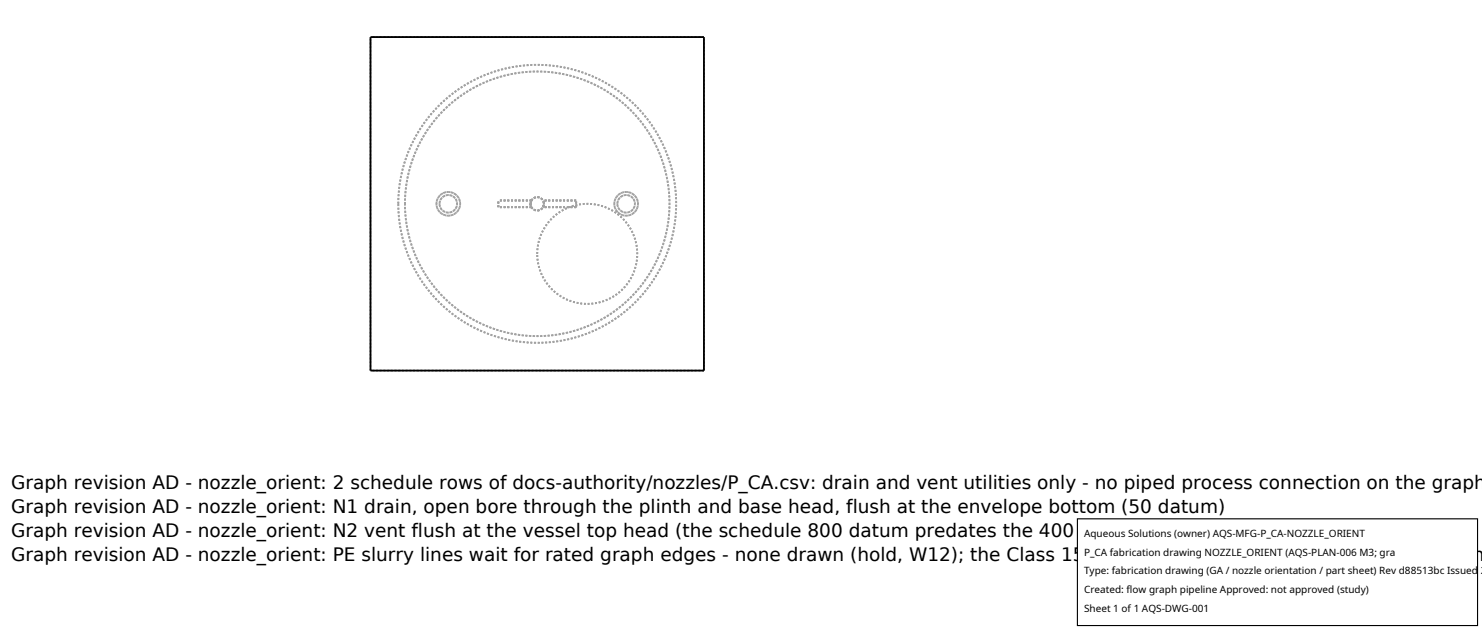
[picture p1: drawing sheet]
<svg xmlns="http://www.w3.org/2000/svg" width="212mm" height="90mm" viewBox="0 0 212 90" stroke-linecap="round" stroke-linejoin="round" font-family="sans-serif">
<defs><g id="words">
<g font-size="2.6">
<text x="1.6" y="69.8">Graph revision AD - nozzle_orient: 2 schedule rows of docs-authority/nozzles/P_CA.csv: drain and vent utilities only - no piped process connection on the graph</text>
<text x="1.6" y="73.3">Graph revision AD - nozzle_orient: N1 drain, open bore through the plinth and base head, flush at the envelope bottom (50 datum)</text>
<text x="1.6" y="76.7">Graph revision AD - nozzle_orient: N2 vent flush at the vessel top head (the schedule 800 datum predates the 400 box, W12)</text>
<text x="1.6" y="80.2">Graph revision AD - nozzle_orient: PE slurry lines wait for rated graph edges - none drawn (hold, W12); the Class 150 rating column carried verbatim as text, n</text>
</g>
<g font-size="1.4">
<text x="154.8" y="76.6">Aqueous Solutions (owner) AQS-MFG-P_CA-NOZZLE_ORIENT</text>
<text x="154.8" y="79.3">P_CA fabrication drawing NOZZLE_ORIENT (AQS-PLAN-006 M3; gra</text>
<text x="154.8" y="82">Type: fabrication drawing (GA / nozzle orientation / part sheet) Rev d88513bc Issued 2</text>
<text x="154.8" y="84.7">Created: flow graph pipeline Approved: not approved (study)</text>
<text x="154.8" y="87.4">Sheet 1 of 1 AQS-DWG-001</text>
</g>
</g></defs>
<g fill="none" stroke="#a0a0a0" stroke-width=".26" stroke-dasharray=".3 .3" stroke-linecap="butt">
<path d="M100.5 5.3h-47.6M56.9 29.1l.1 1.9 .2 1.9 .5 1.8 .6 1.8 .9 1.9 1 1.6 1.1 1.6 1.4 1.5 1.3 1.2 1.6 1.2 1.8 1.1 1.7 .8 1.8 .7 2 .5 1.8 .2 1.9 .1h2l1.8-.3 1.9-.4 1.9-.7 1.8-.8 1.6-1 1.5-1.1 1.5-1.3 1.4-1.5 1.1-1.5 1-1.6 .8-1.7 .8-2 .4-1.8 .3-1.9 .2-2-.1-2.1-.3-1.9-.4-1.8-.7-1.8-.8-1.9-.9-1.5-1.2-1.7-1.3-1.4-1.4-1.3-1.6-1.2-1.7-1-1.7-.8-1.9-.8-1.9-.4-2-.3-1.9-.1h-1.9l-1.9 .3-1.8 .5-2 .6-1.7 .8-1.6 1-1.7 1.2-1.5 1.4-1.4 1.5-1.1 1.6-1 1.6-.9 1.9-.6 1.8-.5 1.8-.2 1.9-.1 1.9M56.9 29.1l.1-1.9 .2-1.9 .5-1.8 .6-1.8 .9-1.9 1-1.6 1.1-1.6 1.4-1.5 1.3-1.2 1.6-1.2 1.8-1.1 1.7-.8 1.8-.7 2-.5 1.8-.2 1.9-.1h2l1.8 .3 1.9 .5 1.9 .6 1.8 .8 1.6 1 1.5 1.1 1.5 1.3 1.4 1.5 1.1 1.5 1 1.6 .8 1.7 .8 2 .4 1.8 .3 1.9 .2 2-.1 2.1-.3 1.9-.4 1.8-.7 1.8-.8 1.9-.9 1.5-1.2 1.7-1.3 1.4-1.4 1.3-1.6 1.2-1.7 1-1.7 .9-1.9 .7-1.9 .4-2 .3-1.9 .1h-1.9l-1.9-.3-1.8-.4-2-.7-1.7-.8-1.6-1-1.7-1.2-1.5-1.4-1.4-1.5-1.1-1.6-1-1.6-.9-1.9-.6-1.8-.5-1.8-.2-1.9-.1-1.9M57.8 29.1l.1-1.8 .3-1.9 .5-1.8 .6-1.7 .7-1.6 1-1.7 1.2-1.6 1.2-1.3 1.4-1.2 1.3-1 1.6-1 1.8-.9 1.8-.6 1.6-.4 1.9-.3 1.8-.1 1.9 .1 1.8 .3 1.8 .4 1.8 .6 1.8 .9 1.4 .8 1.5 1.1 1.4 1.3 1.3 1.3 1.1 1.5 .9 1.5 .8 1.8 .7 1.7 .4 1.8 .3 1.9 .1 1.8-.1 1.9-.2 1.8-.5 2-.6 1.6-.7 1.5-1 1.7-1.2 1.7-1.2 1.2-1.2 1.2-1.6 1.2-1.6 .9-1.7 .8-1.7 .7-1.7 .4-2 .3-1.8 .1-1.7-.1-2-.3-1.8-.4-1.6-.6-1.7-.7-1.6-1-1.6-1.2-1.4-1.2-1.2-1.3-1.2-1.6-1-1.7-.7-1.6-.6-1.7-.5-1.8-.3-1.8-.1-1.9M57.8 29.1l.1 1.9 .3 1.8 .5 1.8 .6 1.7 .7 1.6 1 1.7 1.2 1.6 1.2 1.3 1.4 1.2 1.3 1 1.6 1 1.8 .9 1.8 .6 1.6 .4 1.9 .3 1.8 .1 1.9-.1 1.8-.2 1.8-.5 1.8-.6 1.8-.9 1.4-.8 1.5-1.1 1.4-1.3 1.3-1.3 1.1-1.5 .9-1.5 .8-1.8 .7-1.7 .4-1.8 .3-1.9 .1-1.8-.1-1.9-.2-1.8-.5-2-.6-1.6-.7-1.5-1-1.7-1.2-1.7-1.2-1.2-1.2-1.2-1.6-1.2-1.6-.9-1.7-.8-1.7-.7-1.7-.4-2-.3-1.8-.1-1.7 .1-2 .3-1.8 .4-1.6 .6-1.7 .8-1.6 .9-1.6 1.2-1.4 1.2-1.2 1.3-1.2 1.6-1 1.7-.7 1.6-.6 1.7-.5 1.8-.3 1.9-.1 1.8M62.3 29.1l.2 .6 .3 .6 .5 .3 .7 .2 .7-.1 .5-.4 .4-.5 .1-.7-.1-.6-.4-.6-.5-.3-.6-.2-.7 .1-.6 .4-.3 .5-.2 .7M62.3 29.1l.2-.6 .3-.6 .5-.3 .7-.2 .7 .1 .5 .4 .4 .5 .1 .7-.1 .6-.4 .6-.5 .3-.6 .2-.7-.1-.6-.4-.3-.5-.2-.7M62.8 29.1l.1-.5 .3-.4 .3-.2 .5-.1 .5 .1 .4 .2 .3 .4 .1 .5-.1 .5-.3 .4-.4 .3-.5 .1-.5-.1-.3-.3-.3-.4-.1-.5M62.8 29.1l.1 .5 .3 .4 .3 .3 .5 .1 .5-.1 .4-.3 .3-.4 .1-.5-.1-.5-.3-.4-.4-.2-.5-.1-.5 .1-.3 .2-.3 .4-.1 .5M71.2 29.6v-1M75.8 29.1l.2 .7 .4 .2 .3 .1 .4-.1 .3-.2 .3-.7-.1-.4-.2-.3-.6-.2h-.4l-.4 .2-.2 .7M75.8 29.1l.2-.7 .4-.2h.3h.4l.3 .2 .3 .7-.1 .4-.2 .3-.6 .3-.4-.1-.4-.2-.2-.7"/>
<path d="M75.8 29.1l.1 .5M75.9 28.6l-.1 .5M75.9 28.6h-4.7M75.9 29.6h-4.7M76.7 36.2l.2-1.4 .4-1.3 .6-1.2 .9-1.1 1.1-.9 1.2-.6 1.3-.4 1.4-.2 1.3 .1 1.4 .4 1.2 .6 1.2 .9 .8 1 .7 1.3 .5 1.3 .1 1.5-.1 1.3-.4 1.3-.6 1.3-.9 1.1-1 .9-1.3 .7-1.3 .4-1.4 .2-1.5-.2-1.4-.4-1.2-.6-1.1-.9-.9-1.1-.6-1.2-.4-1.3-.2-1.5M77.6 29.6l.1-.5-.1-.5M82.3 29.6h-4.7M82.3 28.6h-4.7M82.3 29.6v-1M87.7 29.1l.2 .6 .3 .6 .5 .3 .7 .2 .7-.1 .5-.4 .4-.5 .1-.7-.1-.6-.4-.6-.5-.3-.6-.2-.7 .1-.6 .4-.3 .5-.2 .7M87.7 29.1l.2-.6 .3-.6 .5-.3 .7-.2 .7 .1 .5 .4 .4 .5 .1 .7-.1 .6-.4 .6-.5 .3-.6 .2-.7-.1-.6-.4-.3-.5-.2-.7M88.2 29.1l.1-.5 .3-.4 .3-.2 .5-.1 .5 .1 .4 .2 .3 .4 .1 .5-.1 .5-.3 .4-.4 .3-.5 .1-.5-.1-.3-.3-.3-.4-.1-.5"/>
<path d="M88.2 29.1l.1 .5 .3 .4 .3 .3 .5 .1 .5-.1 .4-.3 .3-.4 .1-.5-.1-.5-.3-.4-.4-.2-.5-.1-.5 .1-.3 .2-.3 .4-.1 .5M52.9 52.9v-47.6M100.5 52.9v-47.6M100.5 52.9h-47.6"/>
</g>
<path d="M52.9 5.3h47.6v47.6h-47.6z" fill="none" stroke="#000" stroke-width=".26"/>
<path d="M153.9 74.1h57.1v15.2h-57.1z" fill="#fff" stroke="#000" stroke-width=".16"/>
<use href="#words"/>
</svg>
